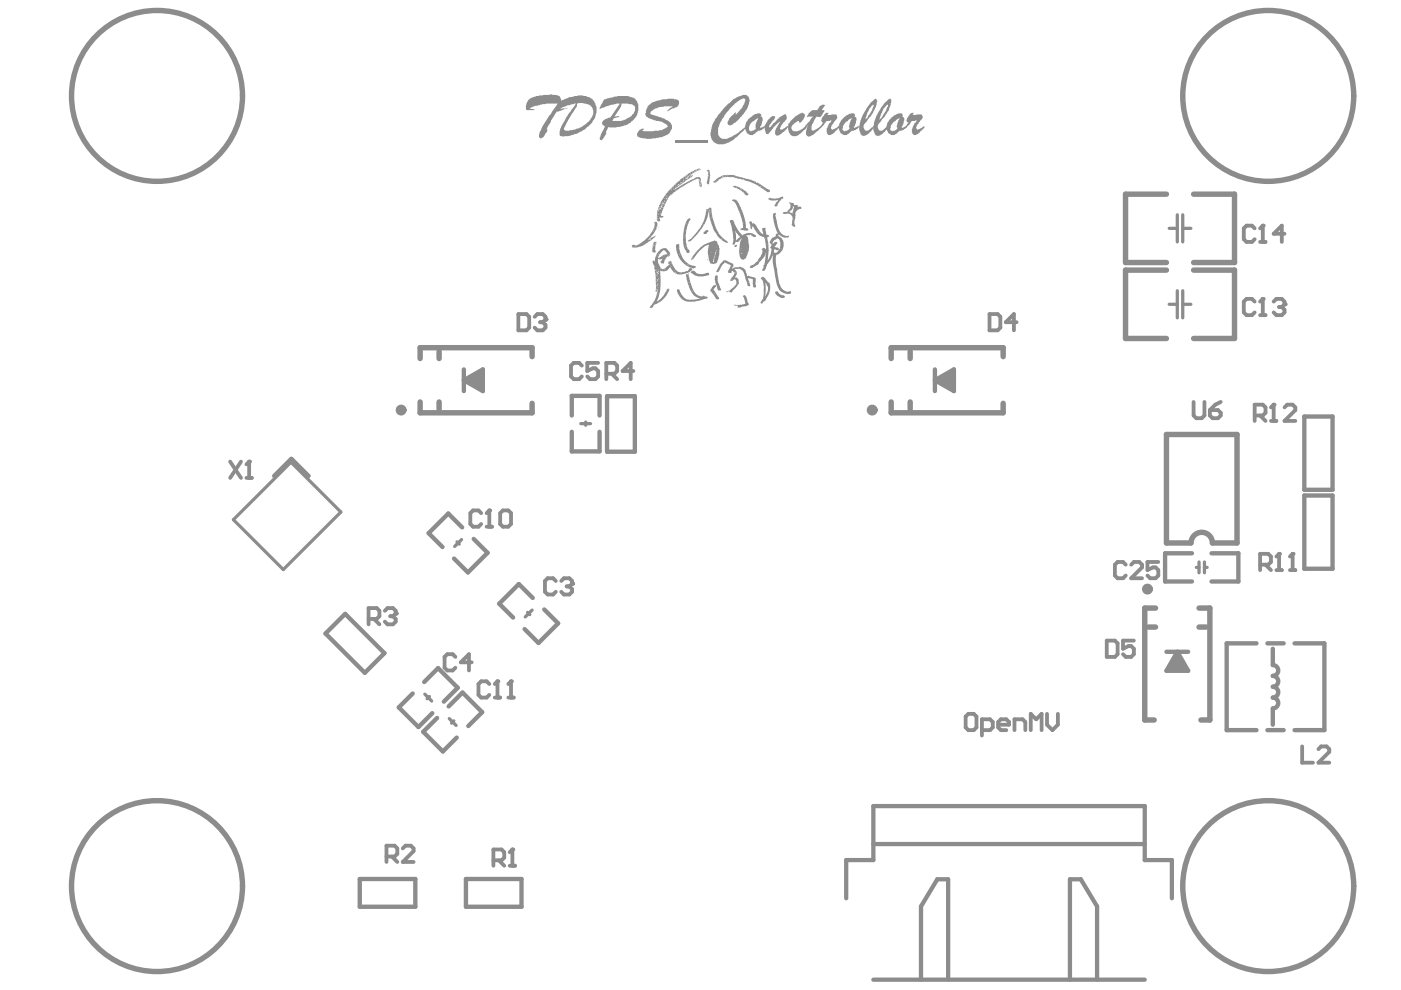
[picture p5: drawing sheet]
<svg xmlns="http://www.w3.org/2000/svg" width="297mm" height="210mm" viewBox="0 0 297 210" stroke-linecap="round" stroke-linejoin="round" font-family="sans-serif">
<g fill="#8c8c8c">
<path d="M149.9 37.4l.1 .1z"/>
<path d="M150 54.9l.1 .3z"/>
<path d="M139.5 48.1l.1 .2z"/>
<path d="M149.9 37.2v.1z"/>
<path d="M152 58.1v.1z"/>
<path d="M147.9 36.7h.2z"/>
<path d="M146.9 36.9h.2z"/>
<path d="M139.8 48.9v.1z"/>
<path d="M155.7 52.1l.3-.2 .3 .1-.2 .3-.2 .1-.2-.1z"/>
<path d="M164.5 61.8h.4l.5 .6 .8 .2 .2 .2v.3l-.6 .1-.9-.4-.6-.6z"/>
<path d="M147.4 36.7h.2z"/>
<path d="M157.5 62.7l.4-.1 .4 .4 .5 1.6-.7 .3-1.7 .3 .1-.3-.7-.1-.1-.2h1.4l.9-.2z"/>
<path d="M146.6 57.5l.5-.1 .6 .5 .7 .2 1.8-.2 .2 .3-.2 .2-1.1 .2h-1l-.9-.2-.7-.6z"/>
<path d="M149.2 49.1l.7-.4 .3 .3-.5 .6h-.5z"/>
<path d="M139.1 61.3l.2 .2-.1 .1 .1 .2-.2 .1-.1-.3z"/>
<path d="M163 42l1.3 .2 1.5-.5h.2l.1 .2-.2 .3h-.2l-.1-.2v.3l-1 1.5-.3-.1-.1-.2 .7-1.1-.3 .1-1.4-.1-.3-.1zM163.1 42.1a.06 .06 0 0 0 .1 0 .06 .06 0 0 0-.1 0zM164.1 42.4a.05 .05 0 0 0 .1 0 .05 .05 0 0 0-.1 0z"/>
<path d="M138.6 51.4l.5-.1 .1 .2-.3 .7 .1 1.2-.2 .2-.5-.3 .1-1.2zM139 51.4a.05 .05 0 0 0 .1 0 .05 .05 0 0 0-.1 0zM139 51.5v.3zM138.6 51.8l.1 .1zM138.8 52.1l.1 .1zM138.6 51.9l-.1 .3zM138.5 52.3a.1 .1 0 0 0 .2 0 .1 .1 0 0 0-.2 0zM138.6 52.8l.1 .1z"/>
<path d="M161.3 59l.2-.2 .4-.1 .9 1.1 .3 .2 .2 .7-.1 1.1-.3 .7-.7 1.4h-.3l-.4 .5-.3-.3 .2-.1 .4-.7 .2-2.4-.2-1.2zM163 61.8v.1zM162.3 60v2.8l.3-.7 .2-.9v-.4l-.4-.7z"/>
<path d="M167.3 42.9l.8 .1 .3 .4 .8 .2-.2 .2h.7l.2 .2v.2l-.7 .3-.5 .6-.1 1.1-.2 .8 .2 .9-.1 .2-.4-.1-.3-.4 .3-1.4-.2-.5-1-.6 .1 .2-.5 .1-.5-.2v-.2l1-.1-.1-.1 .6-.7 .1-.8zM168 43.7l.2 .1-.1 .4-.8 .7 .3 .2v.1l.2-.1 .2 .2 .4-1.3-.2-.2zM168.3 46.6v.1z"/>
<path d="M148.1 52.9l1-1 .7-.3 1.7-.6 .4 .1 .7 1.7-.1 1.3-.5 1.6-.8 .3-.6-.1-.5-2.1 .2-1.9-.9 .3-1.5 1.4-.9 1.3-.4 .1 .1-.5zM148.8 52.3a.05 .05 0 0 0 .1 0 .05 .05 0 0 0-.1 0zM151.9 52.4a.05 .05 0 0 0 .1 0 .05 .05 0 0 0-.1 0zM148.2 52.9a.06 .06 0 0 0 .1 0 .06 .06 0 0 0-.1 0zM151.8 53v.3l.2-.2zM150.5 53.6a.05 .05 0 0 0 .1 0 .05 .05 0 0 0-.1 0zM151.7 53.4l-.1 .6 .1-.1 .1-.6zM151.7 54.1h.1zM151.7 54.4v.2zM146.9 54.6l-.1 .2 .2-.2zM151.5 54.1l-.3 1.3 .1 .2v-.4l.2-.1-.2-.1z"/>
<path d="M151.3 60.5l.3-.1 .2 .1-.5 .9 1.2 1.8-.1 .2-.3 .1-.3-.1-.4-.8-.8-.9v-.2zM151.5 62.2v.1z"/>
<path d="M154.7 46.8l.5-.2 .3 .2 .4 1 .8 1.3-.1 .1h.1l.7 .7 .9-.5 .7-.1 1.1 .4 .2 .3-.1 .2-.3 .1-.7-.6-.3 .2-.4-.1-.4 .2 .5 .3 .2 2.3-.6 2.1-.5 .4-.4-.1-.3-.2-.2-.7v-2.4l.5-1.1-.8 .7h-.5l-.2 .5-.5 .1 .2-.6-.1-1.6zM156.4 49.1a.05 .05 0 0 0 .1 0 .05 .05 0 0 0-.1 0zM155.4 49.2l.1 .1zM155.5 49.4v.1zM158.9 49.7v.1zM156.6 49.8a.05 .05 0 0 0 .1 0 .05 .05 0 0 0-.1 0zM155.9 49l.1 2 .9-.8zM155.5 50.7l.1 .2zM158.6 51.8v.2zM157.2 52.8h.1zM158.5 53.5a.05 .05 0 0 0 .1 0 .05 .05 0 0 0-.1 0zM157.3 53.6l-.1 .3 .2-.2z"/>
<path d="M138.8 47h.4l.2 .4-.3 1.3-.3 .2 .1 .1-.5 .9-.2-.1-.2 .5-.6 .5 .3-.1 .3 .2-.2-.3 .4-.3 .7-.3v.2l-2.7 1.9-1.7 .4-.5-.1-.1-.3 .3-.2 .8 .1 1.2-.7 1.6-1.4 .7-1.1 .3-1.2zM138.9 47.2v.2zM139.1 47.9l.1 .1zM139.1 48.2a.07 .07 0 0 0 .1 0 .07 .07 0 0 0-.1 0zM138.7 48.1a.1 .1 0 0 0 .2 0 .1 .1 0 0 0-.2 0zM138.7 48.5a.09 .09 0 0 0 .1 0 .09 .09 0 0 0-.1 0zM138.6 49v.2l.1-.1zM135.6 51.8a.05 .05 0 0 0 .1 0 .05 .05 0 0 0-.1 0zM134.2 52.2l.1 .1zM134.7 52.3l.2 .1zM135 52.4h.1z"/>
<path d="M155.4 39.5l.5-.1 1.2 .5 1.5 1.1v.3l-.5 .1-.8-.9-1.1-.7-.7-.1zM155.7 39.6l.1 .1zM156.8 39.9l.3 .1zM157 40.3a.15 .15 0 0 0 .3 0 .15 .15 0 0 0-.3 0zM157.5 40.3l.2 .1zM157.5 40.5h.1z"/>
<path d="M142.1 40l.6-.5h.2v-.3l1.3-.9v-.2l2.4-1.7h.4l.5-.4v.3l.2-.2-.2-.2 .5-.1h.6l-1.3 .6-1.3 .9-.3 .2v.3l.7-.7 .3-.1 .2 .2-.5 .5-1.1 .6-.9 .9-.6-.1 .1 .2 .2-.1-.1 .1-.2 .2-.2-.1 .2 .1-.4 .2-.1 .2-.1-.1-.2 .4 3.3-2 1.7-.7h.3l.2 .3 .1 .8 .2 .5-.1 .5-.4-.2-.1-1.4-.4-.1-1.5 .6-2.8 1.9-.2-.1 .1 .2-.4 .3h-.3l.1 .1h-.2v.2l-.2 .2-.1-.1-.2 .2 .1 .1h-.3l-.8 1.6-.2 .1-.1 .7h-.2l.1 .2-.6 1.6 .5 .1v.2l-.5 .2-.4-.1 .3 .6-.2 .3-.4-.1-.1-.4v-1.5l.4-1.4 .2-.1 .2-.7 1.1-1.7zM148 35.9l.2 .1 .3-.1-.2-.1zM147.1 36.3a.1 .1 0 0 0 .2 0 .1 .1 0 0 0-.2 0zM146.9 36.4l-.1 .2 .1-.1zM146.3 36.7l.2 .1zM146.5 37.3a.1 .1 0 0 0 .2 0 .1 .1 0 0 0-.2 0zM145.6 37.2l.1-.1zM145.3 37.3v.2zM145.7 37.2l-.1 .3zM146.1 37.5a.05 .05 0 0 0 .1 0 .05 .05 0 0 0-.1 0zM146.3 37.4v.2l.2-.1zM145.9 37.7h.1zM144.9 37.8h.2zM145.3 37.7l.4 .3 .2-.2h-.3l-.1-.2zM147.2 38a.05 .05 0 0 0 .1 0 .05 .05 0 0 0-.1 0zM145.5 38a.05 .05 0 0 0 .1 0 .05 .05 0 0 0-.1 0zM148.3 38l.1 .1zM144.9 38.1l.1 .3v-.3zM144.8 38.5l.1 .1zM143.7 38.7a.05 .05 0 0 0 .1 0 .05 .05 0 0 0-.1 0zM144.5 38.6v.2l.3-.1zM144.2 38.7l.2 .2zM148.2 38.2l.3 .7v-.7zM143.2 39.1l.1 .2zM148.3 39.2l.2 .2 .1-.3zM144.6 39.4h.2zM143.1 39.6a.06 .06 0 0 0 .1 0 .06 .06 0 0 0-.1 0zM142.6 39.7v.1h.3zM143.8 39.8a.05 .05 0 0 0 .1 0 .05 .05 0 0 0-.1 0zM142.8 40l.1 .2v-.2zM143.5 40.1l.1 .1zM142.4 40l-.2 .2zM142.3 40.4a.06 .06 0 0 0 .1 0 .06 .06 0 0 0-.1 0zM141.2 41.5l.1 .1v-.2zM141.5 41.6a.05 .05 0 0 0 .1 0 .05 .05 0 0 0-.1 0zM141 41.6a.05 .05 0 0 0 .1 0 .05 .05 0 0 0-.1 0zM141.4 41.8a.05 .05 0 0 0 .1 0 .05 .05 0 0 0-.1 0zM140.8 42.1a.07 .07 0 0 0 .1 0 .07 .07 0 0 0-.1 0zM141.2 42v.2l.3-.1zM140.8 42.7a.13 .13 0 0 0 .2 0 .13 .13 0 0 0-.2 0zM140.3 43.1l-.1 .2 .2-.1 .2 .1h.1l-.1-.1 .4-.1-.3-.1 .1-.1-.3 .3zM140.4 42.8l.1 .2zM139.8 43.8v.1h.3l.2 .2v-.2l.2 .2-.1-.2v-.5h-.2l-.1 .4zM140.6 43.7a.05 .05 0 0 0 .1 0 .05 .05 0 0 0-.1 0zM139.9 44.1v.5v-.3l.2-.1zM140.1 44.4l.1 .1zM139.6 44.2l-.2 .7 .3-.4zM139.4 45.2l.1 .1 .2-.1zM139.9 45.2h.2zM139.5 45.5a.06 .06 0 0 0 .1 0 .06 .06 0 0 0-.1 0zM139.4 45.5a.05 .05 0 0 0 .1 0 .05 .05 0 0 0-.1 0zM139.9 45.5a.08 .08 0 0 0 .1 0 .08 .08 0 0 0-.1 0zM139.4 45.8v.2v-.2h.1zM139.3 46.1l.1 .1zM139.4 46.3l.1 .1v-.1zM139.5 46.5l-.1 .1zM139.7 46.8a.05 .05 0 0 0 .1 0 .05 .05 0 0 0-.1 0z"/>
<path d="M143.5 51.8l.4-.1 .1 .1v1l1 2.3 1.1 .9 1.3 .5 .2 .1-.2 .1-.5 .3v-.1l-.6-.2-.8-.4-1.2-1.1-.8-1.8-.2-1.3zM143.8 51.8a.05 .05 0 0 0 .1 0 .05 .05 0 0 0-.1 0zM143.5 51.8h.1zM143.8 52.4a.05 .05 0 0 0 .1 0 .05 .05 0 0 0-.1 0zM143.5 52.5v.2zM144 53.7l.1 .3zM145.2 55.4l.2 .2zM145.8 56.1a.09 .09 0 0 0 .1 0 .09 .09 0 0 0-.1 0zM145.9 56.3a.05 .05 0 0 0 .1 0 .05 .05 0 0 0-.1 0z"/>
<path d="M155.2 42.4l.4-.1 .5 .1 .6 .8 1.2 3.3 .2 1.8 .4 .2 .1 .4h-.8l-.9-.3 .7-.3-.6-2.8-1-2.2zM156.7 44.6l.1 .1zM157 44.9v.2zM157 45.5h.2zM157.4 46.3a.05 .05 0 0 0 .1 0 .05 .05 0 0 0-.1 0zM157.6 47.4l.1 .1z"/>
<path d="M151.4 38.4h.2l-.1-.1 .5-.4 1.4-.8h2l4.7 1.4 3.1 1.8 .1 .2-.1 .2-.5 .1-.9-.7 .1-.1h-.2l-2.1-1.2-2-.7 .2-.1-1.2-.1-1.1-.4h-2l-.9 .5-.4 .4-.3-.1 .2 .2-.4 .2h-.4zM154.5 37.2h.1zM153.1 37.3l.1 .2 .3-.2zM154.2 37.2h.1zM154.7 37.4a.05 .05 0 0 0 .1 0 .05 .05 0 0 0-.1 0zM156 37.5a.06 .06 0 0 0 .1 0 .06 .06 0 0 0-.1 0zM153.8 37.4l.2 .1zM152.9 37.7l.1-.1zM156.9 37.8a.05 .05 0 0 0 .1 0 .05 .05 0 0 0-.1 0zM156.7 37.8l.2 .1zM152.3 38a.05 .05 0 0 0 .1 0 .05 .05 0 0 0-.1 0zM159.9 38.5l.1 .2zM160.8 39h.2zM160.8 39.4l.1 .1zM161.1 39.5h.2zM161.7 39.5l.1 .1zM162.2 40l.1 .2z"/>
<path d="M151.6 58.5l.4-.2 .2 .2v1.4l.1 .1 .6 1.3-.1 .3h-.4l-.3-.3-.6-2zM152.3 60.3v.1z"/>
<path d="M149.8 36.2l.4-.2 .3 .3 .1 1-.2 .2 .2 .1-.3 1.5-.3-.1-.2-.3 .2-.5h.1l-.1-.1 .2-.9v.2l.1-.1-.2-.8 .2 .1zM150 38.4a.05 .05 0 0 0 .1 0 .05 .05 0 0 0-.1 0z"/>
<path d="M145.9 46.4l.4-.1 .1 .3-.6 1-.4 2.2-.1 .2h.1l-.1 .2 .2 2 .3 .4-.1 .2h.2l.2 .2 .1 .3-.1 .3h-.5l-.4-.8-.4-1.8 .1-2.2 .5-1.7zM145.5 47.3v.3zM145.3 48.9a.06 .06 0 0 0 .1 0 .06 .06 0 0 0-.1 0zM145.2 52.1l.1-.1zM145.3 52.4a.1 .1 0 0 0 .2 0 .1 .1 0 0 0-.2 0z"/>
<path d="M149.8 44.4l.7-.4 .3 .2-.1 .3h.1l.2 1.5 .9 2.6 .8 1.3 .8 .8 .8 .5 .1 .3-.9-.2-1-.8-1-1.5-.9-2.2-.2-1.1 .1-.2-.2-.1 .1-.4-.2-.1-.2 1.3-1.1 2.1-2 2.3-.5 .6h-.5v-.2l.8-.6 1.9-2.4 .8-1.6zM150.3 44.3l.1 .2zM149.9 44.5l-.1 .1h.3zM150.3 44.6l.2 .2zM150.6 45.1l.1 .2zM149.9 45.2l.1 .1zM150.7 45.6h.1zM150.8 46.2a.06 .06 0 0 0 .1 0 .06 .06 0 0 0-.1 0zM150.6 46.2h.1zM149 47.5h.2zM148.6 48.2v.1zM148.4 48.6l.1 .1zM152.8 50.5a.1 .1 0 0 0 .2 0 .1 .1 0 0 0-.2 0z"/>
<path d="M153.3 55.3l.7-.1 1.4 .7 .1 .6-.2 .2v.3l.4-.3 1.1-.1 .9 .3 .4 .4 .3 1.2 .3-.1 1.5 .6 .1 1.8-.4 .2-.2-.3-.1-1.6-1-.2 .5 1.7-.5 .1-1.1-3.2-.7-.5h-.9l-.2 .1 .5 .5v.5l-.4 .7 .7 .3 .2 1-1.6 2-.6-.3-.4 .2-.1-.2 .7-.2 1-.9 .4-.5v-.5l-.3-.5-.5 .3-.5 .1 .9-1.8-.5-.4-.2 .5-.6-.1v-.4l.5-1-.1-.2-1.2-.6-.8 1.1-.4 .8-.2 .2-.3-.1 .4-.8 .2-.2-.1-.1 .2-.4zM152.2 57.1a.05 .05 0 0 0 .1 0 .05 .05 0 0 0-.1 0zM155.9 57.9a.1 .1 0 0 0 .2 0 .1 .1 0 0 0-.2 0zM158.3 59.6a.05 .05 0 0 0 .1 0 .05 .05 0 0 0-.1 0zM158.7 60l.1-.1zM157.1 56.7l.1 .1zM155.7 61l.1 .1z"/>
<path d="M158.9 47h.4l.3 .4 .2-.1 .6 .6 .7 1.3 .7 .5-.2-1.2 .1-.2h.5l.3 1.4 .6 .3-.1 .2-.3 .2 .3 2.7-.2 2.1 .4-.7 .4-1.6-.3-.4 .2-.7-.3-.5 .4-.8 .9-.4v-.5l.4-.1-.6-1.5-.4-1.8v-.7l.2-.3h.4l-.1 .6 .4 2 .5 1.3 .8 .8 .7 .2 .6-.2-.3 .5h-.7l-.6-.2-.7-.6v.5l.7 .4 .2 .4 .1 1.2-.2 .9-.5 .6-.8 .5-.1 .9 .7 5.1 .5 1 .4 .4 .9 .4 .6-.1 .1 .4-.2 .1-.5 .1-1.1-.4-.4-.3-.5-.6-.4-1.3-.7-4v-1.6l-.3 .2-.1 .6-.9 1.1-.2 .9-.4 .4-.4-.1 .6-1.7 .2-2-.4 .9-1.3 1.6-1.1 .7h-.3l-.4-.1 .3-.4 .8-.3 .8-.8-.1-.2 .4-.4 .2-.1-.1-.1 .5-1-.2-.6 .5-.2 .4 .3v-.4l-.2-1.5 .1-.4h-.2l-.1-.3-1.1-.5-1.3-1.8-.2 .6-.2-.1-.1-.6 .1 .1 .1-.1-.3-.1zM160.6 49a.05 .05 0 0 0 .1 0 .05 .05 0 0 0-.1 0zM159.6 47.5l-.1 .1zM162.4 50.9v.2zM162.7 51.8v.1zM165.7 52.6h.1zM164.1 50.9l-.5 .6 .4 .1 .3-.3 .5 .1v.2l-.6 .7 .7 .2 .4 .3 .1-.2v-1.2l-.2-.7-.5-.1zM164.2 52.9l-.2 .5 .5 .2 .7-.7-.4 .2-.4-.3zM163.7 54.1h.3zM161.1 54.7h.1zM164.6 58.7v.1z"/>
<path d="M145.4 58.2l.3-.1 .2 .2v-.4h.1v.8l.2 .1-.1 .1 .4 1.5 .6 1.2 .4 .7 1.1 .6 .5-.1 .1-.2 .2 .2 .3 .1 .4 .2-.2 .2-2.5 .6-1 .1-1-.1-1.1-.7-.6-1-.2-.6 .1-.2 .4-.1 .7 1.4 .9 .8h1.7l1-.2-1.2-.7-.6-.9-.6-1.5zM145.9 58.6a.06 .06 0 0 0 .1 0 .06 .06 0 0 0-.1 0zM146 59.9a.15 .15 0 0 0 .3 0 .15 .15 0 0 0-.3 0zM146.2 60.6h.1zM146.7 61.5l.2 .1zM146.8 61.8a.05 .05 0 0 0 .1 0 .05 .05 0 0 0-.1 0zM147.1 62.1l.1 .1zM144.3 62.5h.1zM144.8 63.1a.05 .05 0 0 0 .1 0 .05 .05 0 0 0-.1 0zM148.5 63.3h.2z"/>
<path d="M140 52.9l.6-.3h.6l.8 .8 .1 .5h-.1l-.1 .4-.4 .1-.4 .5-.3 .9h-.6l-.2-.3 .4-.7-.4 .2h-.2v-.2l-.3 .1 .1 1 .3 .6 .5 .6 .6-.2 .8-.7 .2-.2h-.2l-.1-.5 .4-.2 .3 .2 .2 .7 .6 .9 .7 .6 .5 .2 1.3-.4 .6-.6h.3l.2 .3-.6 .5-1.7 .5h-.9l-.7-.4-.8-1.2-.8 .8-.5 .1h-.8l.1 2.4-.1 1.6-.7 2.4 1-.8 1-1.3 .1-.4 .2-.2 .2 .2 .1-.1-.1 .4-.5 1-.9 1-1.6 .8-.4 .7-.5 .1-.2-.1 1.2-1.7 .6-2-.5-.4 .1-1.3 .2-.1h-.3v-1.9l-.3-1.3-.4-1 .3-.3h.1v.3l.2-.1 .1-.9 .3-.8zM141.4 53a.05 .05 0 0 0 .1 0 .05 .05 0 0 0-.1 0zM139.7 53.7v.3h.1l-.3 .6 .1 .1 1.1-.6 .8-.2-.7-.9-.9 .9zM141.2 53.1h.1zM141.8 53.7l.2-.1zM141.2 54h.1zM141.6 54.1a.1 .1 0 0 0 .2 0 .1 .1 0 0 0-.2 0zM139.2 54.3a.1 .1 0 0 0 .2 0 .1 .1 0 0 0-.2 0zM140.9 54.2l-.1 .1zM141.4 54.3a.05 .05 0 0 0 .1 0 .05 .05 0 0 0-.1 0zM140.4 54.4h.2zM141.1 54.7h.1zM140.7 54.9h.2zM142.1 55.4l.1 .1zM142.2 55.9a.07 .07 0 0 0 .1 0 .07 .07 0 0 0-.1 0zM142.1 56.3h.2zM138.8 56.4a.06 .06 0 0 0 .1 0 .06 .06 0 0 0-.1 0zM142.2 56.5h.2zM139.1 56.6l.1 .1zM139.9 57a.1 .1 0 0 0 .2 0 .1 .1 0 0 0-.2 0zM140.8 57.1a.1 .1 0 0 0 .2 0 .1 .1 0 0 0-.2 0zM140.2 57.1a.05 .05 0 0 0 .1 0 .05 .05 0 0 0-.1 0zM139 57.1l.1 .1 .1-.1zM139.5 57.2a.1 .1 0 0 0 .2 0 .1 .1 0 0 0-.2 0zM142.6 57.2l.1 .1zM142.9 57.4h.1zM140.4 57.3v.1zM138.9 57.3a.1 .1 0 0 0 .2 0 .1 .1 0 0 0-.2 0zM139.2 57.5a.1 .1 0 0 0 .2 0 .1 .1 0 0 0-.2 0zM139.2 57.6h.1zM139.5 57.4l.1 .3 .1-.1zM139.1 57.8l.4 .2-.1 .2 .3-.1-.2-.4zM143.1 57.6v.2h.2zM143.3 57.8l.1 .1zM144.2 58.1h.2zM139.1 58.4l.4 .1zM139.5 59l.3 .1zM139.1 59.2l.1 .1zM139.7 59.4l.1 .1zM139.4 59.2v.3l.2-.2zM139.5 59.6l-.1 .2zM139.5 60v.1zM139.1 60l.1 .1zM139.4 60.3l.2 .2zM139.2 60.5v.2zM139.3 60.6a.1 .1 0 0 0 .2 0 .1 .1 0 0 0-.2 0zM139.5 60.9v.2zM139.5 61.3l.2 .1zM139.5 62.2a.07 .07 0 0 0 .1 0 .07 .07 0 0 0-.1 0zM139.3 62.4h.1z"/>
<circle cx="166.1" cy="50.9" r=".03"/>
<circle cx="143.8" cy="38.2" r=".03"/>
<circle cx="144.1" cy="38.2" r=".03"/>
</g>
<g fill="none" stroke="#8c8c8c" stroke-width=".69">
<path d="M247.9 48.4h1.7M249.6 45.5v5.8M250.8 45.5v5.8M250.8 48.4h1.7M247.9 64.5h1.7M249.6 61.6v5.8M250.8 61.6v5.8M250.8 64.5h1.7M123.1 89.8h2.1M124.2 89.5v.7M96.9 114.9l.5 .5M97.9 114.4l-1.5 1.5"/>
<path d="M254.2 119.2v2.3M255.4 119.2v2.3M111.8 129.8l.5 .5M112.8 129.3l-1.4 1.5M253.6 120.3h.6M255.4 120.3h.5M90.1 147.2l1.4 1.4M91 147.7l-.4 .4M95.2 152.3l1.5 1.5M96.2 152.8l-.5 .5"/>
</g>
<g fill="none" stroke="#8c8c8c" stroke-width="1.2">
<path d="M247.3 41.2h-8.7v14.5h8.7M247.3 57.3h-8.7v14.5h8.7M253.1 41.2h8.6v14.5h-8.6M253.1 57.3h8.6v14.5h-8.6M93.1 74.5v1.5M112.8 75.6v-1.9h-23.7v2.3M193 74.5v1.5M212.7 75.6v-1.9h-23.8v2.3M89.1 85.2v2.3h23.7v-2M93.1 85.2v1.5M100.5 80.6l1.2 .3v-1.7l-2.5 1.4 2.9 1.4M188.9 85.2v2.3h23.8v-2"/>
<path d="M193 85.2v1.5M200.4 80.6l1.2 .3v-1.7l-2.5 1.4 2.9 1.4M252.5 115.1h-5.2v-23h15v23h-5.2M243.5 133h1.5M245 128.9h-2.3v23.8h2M254.2 133h1.5M254.2 128.9h2.3v23.8h-1.9M249.6 140.3l-.2 1.3h1.6l-1.4-2.6-1.4 2.9"/>
</g>
<g fill="none" stroke="#8c8c8c" stroke-width=".92">
<path d="M98.3 78.3v4.6M198.2 78.3v4.6M98.3 80.6l4.1-2.3v4.6zM121.2 88.1v-4.2h5.9v4.2M121.2 91.5v4.2h5.9v-4.2M128.7 84h5.9v11.8h-5.9zM198.2 80.6l4-2.3v4.6zM276.5 88.3h6v15.5h-6zM98 111.8l-3-2.9-4.1 4.1 2.9 3M100.4 114.3l3 2.9-4.2 4.2-2.9-3M252.7 117.3h-5.7v6h5.7M256.9 117.3h5.7v6h-5.7"/>
<path d="M276.5 105.1h6v15.5h-6zM69 134.3l4.2-4.1 8.3 8.3-4.2 4.1zM113 126.8l-3-3-4.2 4.2 3 2.9M115.4 129.2l2.9 3-4.1 4.1-3-2.9M247.3 138.2h4.6M249.6 138.2l2.3 4h-4.6zM266.4 136.4h-6.3v18.4h6.3M268.7 136.4h3.5M269.9 137.6v3.4M274.5 136.4h6.3v18.4h-6.3M87.5 147l-2.9 3 4.1 4.1 3-2.9M89.9 144.6l3-2.9 4.1 4.1-2.9 3"/>
<path d="M92.7 152.2l-3 3 4.2 4.1 2.9-2.9M95.1 149.8l3-3 4.1 4.2-2.9 2.9M268.7 154.8h3.5M269.9 150.2v3.5M76.3 186.4h11.8v5.9h-11.8zM98.8 186.4h11.8v5.9h-11.8z"/>
</g>
<path d="M61.8 97.3l-3.7 3.6M61.9 97.3l3.5 3.6M185.2 179h57.5M179.4 190.5v-8.1h5.8v-11.5h57.5v11.5h5.8v8.1M185.2 207.7h57.5M195.3 207.7v-15.5l3.4-5.8h2.3v21.3M226.8 207.7v-21.3h2.4l3.4 5.8v15.5" fill="none" stroke="#8c8c8c" stroke-width=".91"/>
<path d="M49.5 110.2l12.2-12.2 10.6 10.6-12.2 12.2z" fill="none" stroke="#8c8c8c" stroke-width=".68"/>
<g fill="#8c8c8c">
<path d="M112 21.3a4.6 4.6 0 0 1 2.7-1.1l2.1-.2 .5 .1a1.4 1.4 0 0 1 1.6 .7l.2 .7a2.6 2.6 0 0 1-.8 1.7l-1.5 2.3-.9 1.9 .2 .2-.9 1.5a.54 .54 0 0 1-.8 .1 .54 .54 0 0 1 0-.8v-.3l.9-1.9 3-4.2-3.3 .1-2.7 .8 .2 .2a.59 .59 0 0 1 .9 .2h-1a.67 .67 0 0 1-.9-.2v-.8z"/>
<path d="M137.3 22.5a5.7 5.7 0 0 1 4-1.5l.4-.1 1.2 .1a.86 .86 0 0 1 1.1 .6 .86 .86 0 0 1-.5 1.1l-2.1 .9 .5-.6 .7-.3-.1-.2a6.9 6.9 0 0 0-3.9 .7l-.4 .3a.51 .51 0 0 0-.2 .8l1.8 .5a4.8 4.8 0 0 1 2.6 1.5v.1a1.92 1.92 0 0 1-.6 2 5.4 5.4 0 0 1-2.6 .8l-1.2 .2-2.3-.2a.81 .81 0 0 1-.7-.7h.1v-.3a1.49 1.49 0 0 1 1.3-.9l.2 .1-.5 .3 1.5 .1a6.4 6.4 0 0 0 3.3-.5l.8-.5a3.9 3.9 0 0 0-2.9-1.3l-.8-.3a1.08 1.08 0 0 1-1.1-1.5z"/>
<path d="M143.3 29.7h6.8v.5h-6.8z"/>
<path d="M153.4 23l1.7-1.6a4.4 4.4 0 0 1 3.1-1.3 1.62 1.62 0 0 1 .5 2.1l-.1 .3a8.9 8.9 0 0 1-3.6 4.1 .6 .6 0 0 1-.7-.3 .6 .6 0 0 1 .1-.8l.6-.9 1.1-.8-.2 .5a5.3 5.3 0 0 0 2.1-3.3l-.3-.2-.2 .1a8.4 8.4 0 0 0-2.8 2.2l-.1 .2a8.3 8.3 0 0 0-2.3 4.1v.2a1.46 1.46 0 0 0 .5 1.7 1.46 1.46 0 0 0 1.8-.1 11.3 11.3 0 0 0 3.6-2.5v.4l-1.9 1.9a5.1 5.1 0 0 1-3.7 1.6 2.18 2.18 0 0 1-2-2.3 8.1 8.1 0 0 1 2.6-5z"/>
<path d="M162.7 25.5l.6-.5a.62 .62 0 0 1 1-.2v.3l-.9 1.1a.51 .51 0 0 0-.2 .8l.3-.2a9.7 9.7 0 0 1 2.8-2.5 .38 .38 0 0 1 .5 .1 .38 .38 0 0 1 0 .4l.1 .2-.1 .3a4.5 4.5 0 0 0-1.4 2.1 .58 .58 0 0 0 .8-.1l.9-.6v.3h-.1a5.7 5.7 0 0 1-2.2 1.7 .68 .68 0 0 1-.3-1.1l.2-.7 .8-1.1a8.4 8.4 0 0 0-2.5 2.6l-.3 .1-.2-.1a2.32 2.32 0 0 1 .2-2.8z"/>
<path d="M167.7 25.5a5.9 5.9 0 0 1 2.5-1.6l.2 .1a.41 .41 0 0 1 .2 .7l-.3 .7-.2 .1a.41 .41 0 0 1-.2 .5 .41 .41 0 0 1-.5-.1l-.1-.4v.1a2.56 2.56 0 0 0-1.5 1.4 .92 .92 0 0 0 .5 .8 .92 .92 0 0 0 1-.1l.4-.1 1.3-.9v.4h-.1a4.5 4.5 0 0 1-2.3 1.8h-.1a1.16 1.16 0 0 1-1.3-1.2l-.1-1.4z"/>
<path d="M171.5 23.9l.3-.2a1.49 1.49 0 0 1 1.5-.4l.1-.2a1.12 1.12 0 0 1 1.5-.8l-.7 1a.33 .33 0 0 1 .5 0 .33 .33 0 0 1 0 .5l-.8 1-.8-.1v.1a4.2 4.2 0 0 0-1.1 2.6 .43 .43 0 0 0 .4 .3 .43 .43 0 0 0 .5-.2l1.2-.8v.3a7 7 0 0 1-2.7 2v-.1a.71 .71 0 0 1-.5-1.1l.5-1.2-.7 .5v-.4l.3-.3 1.4-1.7-1.3 .1z"/>
<path d="M174.7 24.4a.57 .57 0 0 1 .9-.4l-.2 .4 1.3-.1a.63 .63 0 0 1 .7 .2 .63 .63 0 0 1-.1 .8l-.5 .6-.4 .7a.5 .5 0 0 0-.2 .5 .5 .5 0 0 0 .5 .4l1.2-.8v.4h-.1a3.6 3.6 0 0 1-2.1 1.5 .62 .62 0 0 1-.4-.7v-.6l.2-.6 .9-1.3v.1l-.6 .1a1.03 1.03 0 0 0-1.1 .8l-.7 .7v-.4l.5-.6-.3-.2a.9 .9 0 0 1 .3-1.2z"/>
<path d="M192.8 24.4a.59 .59 0 0 1 .9-.4l-.2 .4 1.3-.1a.62 .62 0 0 1 .8 .3 .62 .62 0 0 1-.3 .8l-.1 .1a2.74 2.74 0 0 0-.9 1.8l.4 .2 1.3-.8v.4l-1.4 1.3a.7 .7 0 0 1-1.1-.1v-.1a2.53 2.53 0 0 1 .8-2.4l.2-.4v.1l-1.3 .3-.2 .4-.9 .9v-.4l.5-.7a.59 .59 0 0 1-.4-.5 .59 .59 0 0 1 .2-.5z"/>
<path d="M122.3 22l-.1 .8-.9 1.2-1.4 2.6a.75 .75 0 0 0-.2 1l.3 .1a7.4 7.4 0 0 0 4.2-1.4l.4-.4a2.58 2.58 0 0 0 1-3.1l-.3-.3a3.5 3.5 0 0 0-2.5-.7zM118.2 22l.2-.2a8 8 0 0 1 4.9-1.6 4.2 4.2 0 0 1 2.5 1.1 3.6 3.6 0 0 1-.1 4.3l-.1 .4a9.2 9.2 0 0 1-6.3 3l-.1-.1a.59 .59 0 0 1-.6-.3 .59 .59 0 0 1 0-.7l.4-1.1 1.1-2.1 2-2.7-2.6 .7-.5 .2-.1 .2 1.5-.2-1.9 .7a.41 .41 0 0 1-.5-.1 .41 .41 0 0 1 0-.5z"/>
<path d="M131.8 22l-.1 .7-1.4 2 .9-.1 .1 .1-1.1 .4-.4 .5h.2a4.7 4.7 0 0 0 3.6-.9 1.98 1.98 0 0 0 .9-2.3 4.8 4.8 0 0 0-2.7-.4zM128.1 21h.2a9.2 9.2 0 0 1 6-.3 2.68 2.68 0 0 1 .8 3.4v.3a5.6 5.6 0 0 1-5.1 2.6l-1-.1-.6 1.2 .1 .1-.1 .4-.9 1.2a.49 .49 0 0 1-.2-.8l1-2.2-.6-.4a.91 .91 0 0 1 .6-1.1l1.2-.5 1.9-2.8-1.7 .2-2.5 .9-.1-.1 .3-.8z"/>
<path d="M159.4 25.9l-.5 .8a.66 .66 0 0 0 0 .9 .66 .66 0 0 0 .8 .1l.6-.3a1.99 1.99 0 0 1 .4-2l.1-.4zM158.7 25.2l.2-.1a2.94 2.94 0 0 1 1.8-1.1 .58 .58 0 0 1 .8 .5l-.3 .2h.1a.81 .81 0 0 1 .3 1.2l-.1 .5-.4 .5 .2 .2 .8-.4v.4l-.6 .5a2.83 2.83 0 0 0-1.9 1h-.1a1.2 1.2 0 0 1-1.4-1l-.1-1z"/>
<path d="M179.3 25.9l-.1 .2a.91 .91 0 0 0-.5 1l-.1 .2 .1 .3a.41 .41 0 0 0 .7 .1 .6 .6 0 0 0 .7-.7l-.1-.1 .1-.7 .6-1.2zM178.4 25.4h.1a3.1 3.1 0 0 1 2.5-1.4l.3 .3-.2 .4a.61 .61 0 0 1 .4 1.1l-.5 1.2 .3 .1 .8-.4v.4l-.7 .5-.8 .1-.3 .2a1.26 1.26 0 0 1-2.2 .2v-.2a1.68 1.68 0 0 1 .2-2.1z"/>
<path d="M184.7 22.5l-.9 1.6-.4 1.3v-.1a6.5 6.5 0 0 0 1.8-2.8l.1-.1-.1-.2zM184.6 21.7l.2-.1a.84 .84 0 0 1 1.1-.6 3.7 3.7 0 0 1-.8 2.9l-1.2 1.6a1.97 1.97 0 0 0-.8 1.5l.1 .1a.64 .64 0 0 0 .5 .6 .64 .64 0 0 0 .7-.2l.9-.9v.4a5.2 5.2 0 0 1-2.2 1.9l-.2-.2a.62 .62 0 0 1-.5-.6 3.5 3.5 0 0 1 .2-3l.6-1.3z"/>
<path d="M187.8 22.4v.1a7 7 0 0 0-1.4 2.9l.1-.1a7.7 7.7 0 0 0 1.8-3l-.3-.1zM187.6 21.7l.2-.1a1.21 1.21 0 0 1 1-.7v.1a3.5 3.5 0 0 1-.8 2.9l-1.1 1.6a1.97 1.97 0 0 0-.8 1.5 .74 .74 0 0 0 .5 .7 .74 .74 0 0 0 .9-.3l.9-.8v.4a5 5 0 0 1-2.3 1.9l-.2-.2a.62 .62 0 0 1-.5-.6l-.1-.2a6.6 6.6 0 0 1 1.2-4.6z"/>
<path d="M189.4 25.9l-.1 .2a.91 .91 0 0 0-.5 1l-.1 .2 .1 .3a.41 .41 0 0 0 .7 .1 .6 .6 0 0 0 .7-.7l-.1-.1 .1-.7 .6-1.2zM188.5 25.4h.1a3.1 3.1 0 0 1 2.6-1.4l.2 .3-.1 .4a.61 .61 0 0 1 .3 1.1l-.4 1.2 .2 .1 .8-.4v.4l-.7 .5-.8 .1-.2 .2a1.26 1.26 0 0 1-2.2 .2v-.2a1.68 1.68 0 0 1 .1-2.1z"/>
</g>
<path d="M48.8 97.9l2.3 3.4M51.1 97.9l-2.3 3.4M52.8 97.9v3.4M52.2 101.3h1.2" fill="none" stroke="#8c8c8c" stroke-width=".81"/>
<circle cx="52.8" cy="97.9" r=".4" fill="#8c8c8c"/>
<path d="M52.8 97.9l-.6 .5M253.1 85.2v2.9l.5 .6h1.2l.6-.6v-2.9M256.5 86.9h1.7l.6 .6v.6l-.6 .6h-1.1l-.6-.6zM258.8 85.2l-1.1 .6-1.2 1.1M266 88.1h1.7l.6-.6v-1.1l-.6-.6h-1.7v3.4M267.2 88.1l1.1 1.1M269.5 89.2h1.1M270 85.8v3.4" fill="none" stroke="#8c8c8c" stroke-width=".81"/>
<circle cx="270" cy="85.8" r=".4" fill="#8c8c8c"/>
<path d="M270 85.8l-.5 .6M272.3 86.4l.6-.6h1.2l.5 .6v.5l-2.3 2.3h2.3M267.2 119.7h1.7l.6-.5v-1.2l-.6-.6h-1.7v3.5M268.3 119.7l1.2 1.2M271.2 117.4v3.5M270.6 120.9h1.2" fill="none" stroke="#8c8c8c" stroke-width=".81"/>
<circle cx="271.2" cy="117.4" r=".4" fill="#8c8c8c"/>
<path d="M271.2 117.4l-.6 .6M274.1 117.4v3.5M273.5 120.9h1.1" fill="none" stroke="#8c8c8c" stroke-width=".81"/>
<circle cx="274.1" cy="117.4" r=".4" fill="#8c8c8c"/>
<path d="M128.5 79.2h1.8l.5-.5v-1.2l-.5-.6h-1.8v3.5M129.7 79.2l1.1 1.2M134.3 78.7h-2.3l1.7-1.8v3.5M274.1 117.4l-.6 .6M78.1 131.2h1.8l.5-.5v-1.2l-.5-.6h-1.8v3.5M79.3 131.2l1.1 1.2M81.6 129.5l.6-.6h1.1l.6 .6v.6" fill="none" stroke="#8c8c8c" stroke-width=".81"/>
<circle cx="83.9" cy="130.1" r=".4" fill="#8c8c8c"/>
<path d="M82.7 130.7h.6M83.3 130.7l.6 .5v.6l-.6 .6h-1.1l-.6-.6M83.9 130.1l-.6 .6M85.4 179.9l.6-.6h1.1l.6 .6v.6l-2.3 2.3h2.3M81.9 181.6h1.8l.5-.6v-1.1l-.5-.6h-1.8v3.5M83.1 181.6l1.1 1.2M104.6 182.4h1.7l.6-.6v-1.1l-.6-.6h-1.7v3.5M105.8 182.4l1.1 1.2M108.1 183.6h1.1M108.6 180.1v3.5" fill="none" stroke="#8c8c8c" stroke-width=".81"/>
<circle cx="108.6" cy="180.1" r=".4" fill="#8c8c8c"/>
<g fill="none" stroke="#8c8c8c" stroke-width=".81">
<path d="M109.9 66.6h1.7l.6 .6v2.3l-.6 .5h-1.7zM113.4 67.2l.5-.6h1.2l.6 .6v.5M209.8 66.6h1.7l.6 .6v2.3l-.6 .5h-1.7zM215.5 68.3h-2.3l1.8-1.7v3.4M234.7 135.8h1.7l.6 .6v2.3l-.6 .6h-1.7zM240.4 135.8h-2.3v1.8l1.2-.6h.5l.6 .6v1.1l-.6 .6h-1.1l-.6-.6M204.7 151.9l.6-.5h1.2l.5 .5v2.3l-.5 .6h-1.2l-.6-.6zM208.2 154.8h1.7l.6-.6v-1.1l-.6-.6h-1.7v3.5M211.6 153.7h2.3v-.6l-.5-.6h-1.2l-.6 .6v1.1l.6 .6h1.2M215.1 154.8v-2.3h1.7l.6 .6v1.7M218.5 154.8v-3.4l1.2 1.1 1.1-1.1v3.4M222 151.4v2.3l1.1 1.1 1.2-1.1v-2.3"/>
<path d="M276.1 158.3v3.4h2.3M279.5 158.8l.6-.5h1.2l.5 .5v.6l-2.3 2.3h2.3M108.6 180.1l-.5 .6"/>
</g>
<circle cx="115.7" cy="67.7" r=".4" fill="#8c8c8c"/>
<path d="M266 48.4l-.6-.6h-1.1l-.6 .6v2.3l.6 .6h1.1l.6-.6M267.2 51.3h1.1M267.7 47.8v3.5M114.5 68.3h.6M115.1 68.3l.6 .6v.6l-.6 .5h-1.2l-.5-.5M115.7 67.7l-.6 .6M238.7 119.7l-.6-.5h-1.1l-.6 .5v2.3l.6 .6h1.1l.6-.6M239.8 119.7l.6-.5h1.2l.5 .5v.6l-2.3 2.3h2.3M245.6 119.2h-2.3v1.7l1.1-.6h.6l.6 .6v1.1l-.6 .6h-1.1l-.6-.6" fill="none" stroke="#8c8c8c" stroke-width=".81"/>
<circle cx="267.7" cy="47.8" r=".4" fill="#8c8c8c"/>
<path d="M267.7 47.8l-.5 .6M272.3 49.6h-2.3l1.8-1.8v3.5M266 63.9l-.6-.5h-1.1l-.6 .5v2.3l.6 .6h1.1l.6-.6M267.2 66.8h1.1M267.7 63.4v3.4" fill="none" stroke="#8c8c8c" stroke-width=".81"/>
<circle cx="267.7" cy="63.4" r=".4" fill="#8c8c8c"/>
<path d="M267.7 63.4l-.5 .5M270 63.9l.6-.5h1.2l.5 .5v.6" fill="none" stroke="#8c8c8c" stroke-width=".81"/>
<circle cx="272.3" cy="64.5" r=".4" fill="#8c8c8c"/>
<path d="M271.2 65.1h.6M271.8 65.1l.5 .6v.5l-.5 .6h-1.2l-.6-.6M272.3 64.5l-.5 .6M103.7 145l-.5-.5h-1.2l-.6 .5v2.3l.6 .6h1.2l.5-.6M104.9 147.9h1.1M105.5 144.5v3.4" fill="none" stroke="#8c8c8c" stroke-width=".81"/>
<circle cx="105.5" cy="144.5" r=".4" fill="#8c8c8c"/>
<path d="M105.5 144.5l-.6 .5M107.8 147.9h1.1M108.3 144.5v3.4" fill="none" stroke="#8c8c8c" stroke-width=".81"/>
<circle cx="108.3" cy="144.5" r=".4" fill="#8c8c8c"/>
<path d="M102 108.8l-.6-.6h-1.1l-.6 .6v2.3l.6 .6h1.1l.6-.6M103.2 111.7h1.1M103.7 108.2v3.5M108.3 144.5l-.5 .5" fill="none" stroke="#8c8c8c" stroke-width=".81"/>
<circle cx="103.7" cy="108.2" r=".4" fill="#8c8c8c"/>
<path d="M123.4 77.5l-.6-.6h-1.2l-.5 .6v2.3l.5 .6h1.2l.6-.6M126.8 76.9h-2.3v1.8l1.2-.6h.5l.6 .6v1.1l-.6 .6h-1.1l-.6-.6M103.7 108.2l-.5 .6M106 108.8l.6-.6h1.2l.5 .6v2.3l-.5 .6h-1.2l-.6-.6zM96.6 139.3l-.6-.6h-1.2l-.5 .6v2.3l.5 .6h1.2l.6-.6M117.8 123.2l-.5-.6h-1.2l-.6 .6v2.3l.6 .6h1.2l.5-.6M119 123.2l.6-.6h1.1l.6 .6v.6M100 140.4h-2.3l1.7-1.7v3.5" fill="none" stroke="#8c8c8c" stroke-width=".81"/>
<circle cx="121.3" cy="123.8" r=".4" fill="#8c8c8c"/>
<path d="M120.1 124.3h.6M120.7 124.3l.6 .6v.6l-.6 .6h-1.1l-.6-.6M121.3 123.8l-.6 .5" fill="none" stroke="#8c8c8c" stroke-width=".81"/>
<g fill="none" stroke="#8c8c8c" stroke-width="1.2">
<path d="M252.5 115.1a2.26 2.26 0 0 1 2.3-2.2 2.26 2.26 0 0 1 2.3 2.2"/>
<circle cx="33.3" cy="20.3" r="18.1"/>
<circle cx="268.9" cy="20.3" r="18.1"/>
<circle cx="85" cy="86.9" r=".58"/>
<circle cx="184.9" cy="86.9" r=".58"/>
<circle cx="243.3" cy="124.9" r=".58"/>
<circle cx="33.3" cy="187.9" r="18.1"/>
<circle cx="268.9" cy="187.9" r="18.1"/>
</g>
<path d="M269.9 141a1.15 1.15 0 0 1 1.1 1.2 1.15 1.15 0 0 1-1.1 1.1 1.15 1.15 0 0 1 1.1 1.2 1.15 1.15 0 0 1-1.1 1.1 1.15 1.15 0 0 1 1.1 1.2 1.15 1.15 0 0 1-1.1 1.1 1.15 1.15 0 0 1 1.1 1.2 1.15 1.15 0 0 1-1.1 1.1" fill="none" stroke="#8c8c8c" stroke-width=".92"/>
</svg>
